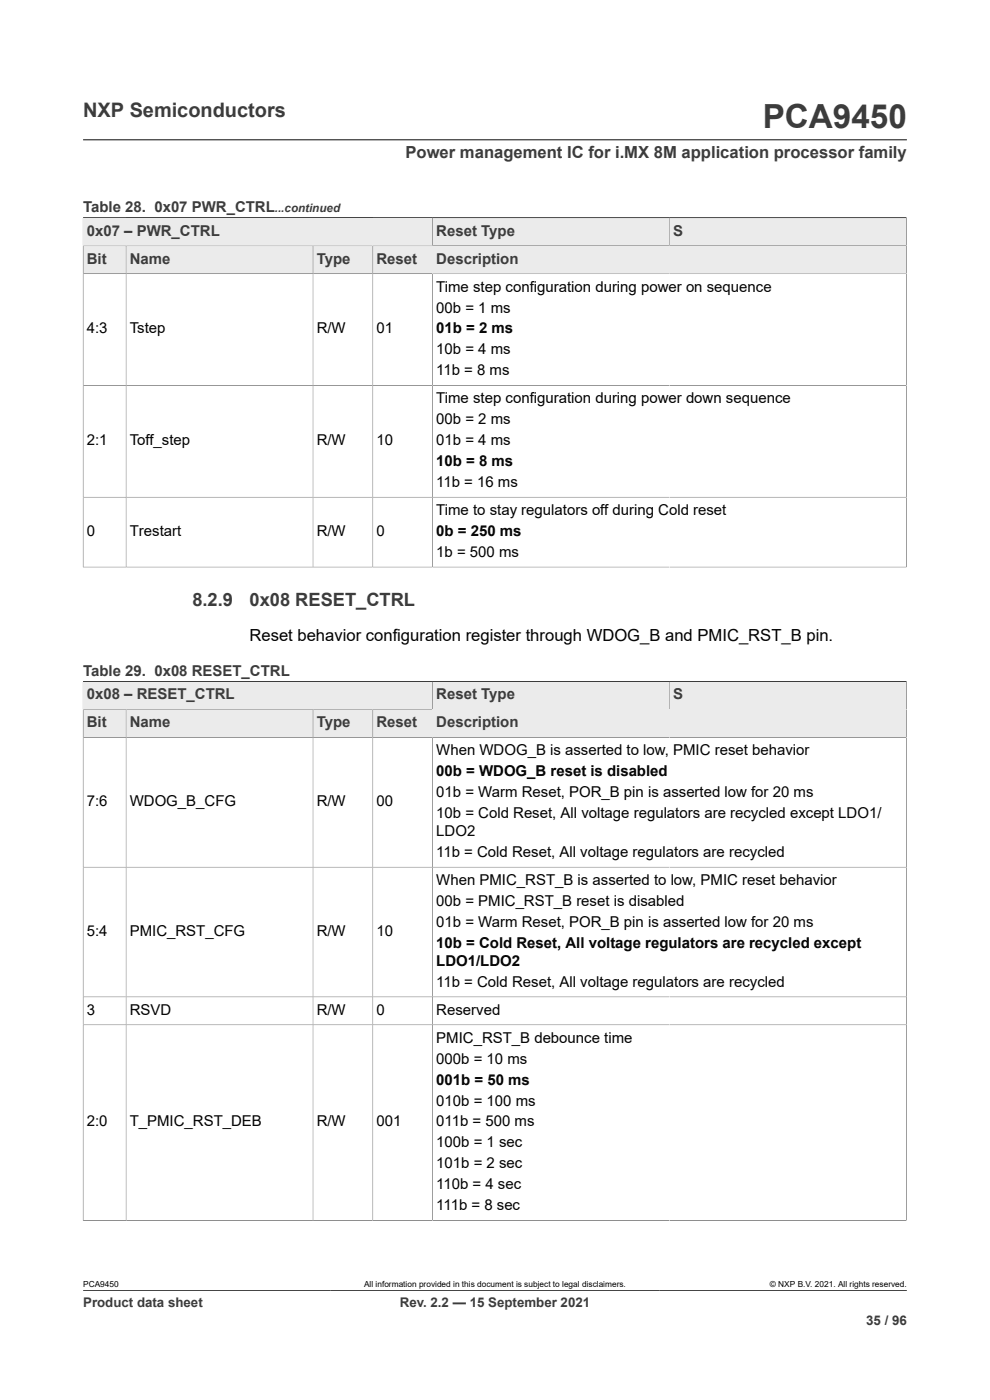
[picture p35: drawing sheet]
<svg xmlns="http://www.w3.org/2000/svg" width="210mm" height="297mm" viewBox="0 0 210 297" stroke-linecap="round" stroke-linejoin="round" font-family="sans-serif">
<defs><g id="words">
<text font-size="7.1" fill="#3c3c3c" x="161.8" y="27.2">PCA9450</text>
<text font-size="4.2" fill="#3c3c3c" x="17.6" y="24.8">NXP Semiconductors</text>
<g font-size="3.9" fill="#3c3c3c">
<text x="40.8" y="128.6">8.2.9</text>
<text x="52.9" y="128.6">0x08 RESET_CTRL</text>
</g>
<text font-size="3.5" fill="#3c3c3c" x="86" y="33.5">Power management IC for i.MX 8M application processor family</text>
<text font-size="3.5" x="52.9" y="136">Reset behavior configuration register through WDOG_B and PMIC_RST_B pin.</text>
<g font-size="3.2" fill="#3c3c3c">
<text x="17.6" y="45.1">Table 28. 0x07 PWR_CTRL</text>
<text x="18.4" y="50">0x07 – PWR_CTRL</text>
<text x="92.5" y="50">Reset Type</text>
<text x="142.8" y="50">S</text>
<text x="18.4" y="55.9">Bit</text>
<text x="27.5" y="55.9">Name</text>
<text x="67.2" y="55.9">Type</text>
<text x="79.9" y="55.9">Reset</text>
<text x="92.5" y="55.9">Description</text>
<text x="17.6" y="143.4">Table 29. 0x08 RESET_CTRL</text>
<text x="18.4" y="148.4">0x08 – RESET_CTRL</text>
<text x="92.5" y="148.4">Reset Type</text>
<text x="142.8" y="148.4">S</text>
<text x="18.4" y="154.3">Bit</text>
<text x="27.5" y="154.3">Name</text>
<text x="67.2" y="154.3">Type</text>
<text x="79.9" y="154.3">Reset</text>
<text x="92.5" y="154.3">Description</text>
</g>
<g font-size="3.2">
<text x="92.5" y="61.9">Time step configuration during power on sequence</text>
<text x="18.4" y="70.7">4:3</text>
<text x="27.5" y="70.7">Tstep</text>
<text x="67.2" y="70.7">R/W</text>
<text x="79.9" y="70.7">01</text>
<text x="92.5" y="66.3">00b = 1 ms</text>
<text x="92.5" y="70.7">01b = 2 ms</text>
<text x="92.5" y="75.2">10b = 4 ms</text>
<text x="92.5" y="79.6">11b = 8 ms</text>
<text x="92.5" y="85.6">Time step configuration during power down sequence</text>
<text x="18.4" y="94.4">2:1</text>
<text x="27.5" y="94.4">Toff_step</text>
<text x="67.2" y="94.4">R/W</text>
<text x="79.9" y="94.4">10</text>
<text x="92.5" y="90">00b = 2 ms</text>
<text x="92.5" y="94.4">01b = 4 ms</text>
<text x="92.5" y="98.9">10b = 8 ms</text>
<text x="92.5" y="103.3">11b = 16 ms</text>
<text x="18.4" y="113.7">0</text>
<text x="27.5" y="113.7">Trestart</text>
<text x="67.2" y="113.7">R/W</text>
<text x="79.9" y="113.7">0</text>
<text x="92.5" y="109.3">Time to stay regulators off during Cold reset</text>
<text x="92.5" y="113.7">0b = 250 ms</text>
<text x="92.5" y="118.2">1b = 500 ms</text>
<text x="92.5" y="160.2">When WDOG_B is asserted to low, PMIC reset behavior</text>
<text x="92.5" y="164.7">00b = WDOG_B reset is disabled</text>
<text x="18.4" y="171">7:6</text>
<text x="27.5" y="171">WDOG_B_CFG</text>
<text x="67.2" y="171">R/W</text>
<text x="79.9" y="171">00</text>
<text x="92.5" y="169.1">01b = Warm Reset, POR_B pin is asserted low for 20 ms</text>
<text x="92.5" y="173.6">10b = Cold Reset, All voltage regulators are recycled except LDO1/</text>
<text x="92.5" y="177.4">LDO2</text>
<text x="92.5" y="181.8">11b = Cold Reset, All voltage regulators are recycled</text>
<text x="92.5" y="187.8">When PMIC_RST_B is asserted to low, PMIC reset behavior</text>
<text x="92.5" y="192.2">00b = PMIC_RST_B reset is disabled</text>
<text x="92.5" y="196.6">01b = Warm Reset, POR_B pin is asserted low for 20 ms</text>
<text x="18.4" y="198.5">5:4</text>
<text x="27.5" y="198.5">PMIC_RST_CFG</text>
<text x="67.2" y="198.5">R/W</text>
<text x="79.9" y="198.5">10</text>
<text x="92.5" y="201.1">10b = Cold Reset, All voltage regulators are recycled except</text>
<text x="92.5" y="204.9">LDO1/LDO2</text>
<text x="92.5" y="209.3">11b = Cold Reset, All voltage regulators are recycled</text>
<text x="18.4" y="215.3">3</text>
<text x="27.5" y="215.3">RSVD</text>
<text x="67.2" y="215.3">R/W</text>
<text x="79.9" y="215.3">0</text>
<text x="92.5" y="215.3">Reserved</text>
<text x="92.5" y="221.2">PMIC_RST_B debounce time</text>
<text x="92.5" y="225.6">000b = 10 ms</text>
<text x="92.5" y="230.1">001b = 50 ms</text>
<text x="18.4" y="239">2:0</text>
<text x="27.5" y="239">T_PMIC_RST_DEB</text>
<text x="67.2" y="239">R/W</text>
<text x="79.9" y="239">001</text>
<text x="92.5" y="234.5">010b = 100 ms</text>
<text x="92.5" y="239">011b = 500 ms</text>
<text x="92.5" y="243.4">100b = 1 sec</text>
<text x="92.5" y="247.9">101b = 2 sec</text>
<text x="92.5" y="252.3">110b = 4 sec</text>
<text x="92.5" y="256.8">111b = 8 sec</text>
</g>
<g font-size="2.8" fill="#3c3c3c">
<text x="17.6" y="277.3">Product data sheet</text>
<text x="84.8" y="277.3">Rev. 2.2 — 15 September 2021</text>
<text x="183.7" y="281">35 / 96</text>
</g>
<text font-size="2.5" fill="#3c3c3c" x="58.3" y="45.1">...continued</text>
<g font-size="1.8">
<text x="17.6" y="273.1">PCA9450</text>
<text x="77.2" y="273.1">All information provided in this document is subject to legal disclaimers.</text>
<text x="163.3" y="273.1">© NXP B.V. 2021. All rights reserved.</text>
</g>
</g></defs>
<path d="M17.6 29.7h174.8M91.8 46.2v5.9h-74.2v-5.9h174.6" fill="none" stroke="#3c3c3c" stroke-width=".21"/>
<g fill="#ebebeb">
<path d="M17.7 46.3h74v5.8h-74z"/>
<path d="M91.8 46.3h50.1v5.8h-50.1z"/>
</g>
<path d="M91.8 46.2h50.2v5.9h-50.2z" fill="none" stroke="#3c3c3c" stroke-width=".21"/>
<path d="M142.1 46.3h50.1v5.8h-50.1z" fill="#ebebeb"/>
<path d="M142 46.2h50.2v5.9h-50.2z" fill="none" stroke="#3c3c3c" stroke-width=".21"/>
<path d="M17.7 52.2h9v5.8h-9z" fill="#ebebeb"/>
<path d="M17.6 52.1h9.1v6h-9.1z" fill="none" stroke="#3c3c3c" stroke-width=".21"/>
<path d="M26.8 52.2h39.5v5.8h-39.5z" fill="#ebebeb"/>
<path d="M26.7 52.1h39.7v6h-39.7z" fill="none" stroke="#3c3c3c" stroke-width=".21"/>
<path d="M66.5 52.2h12.5v5.8h-12.5z" fill="#ebebeb"/>
<path d="M66.4 52.1h12.7v6h-12.7z" fill="none" stroke="#3c3c3c" stroke-width=".21"/>
<path d="M79.2 52.2h12.5v5.8h-12.5z" fill="#ebebeb"/>
<path d="M79.1 52.1h113.1v6h-113.1zM91.8 52.1v6" fill="none" stroke="#3c3c3c" stroke-width=".21"/>
<path d="M91.8 52.2h100.4v5.8h-100.4z" fill="#ebebeb"/>
<path d="M17.6 46.2h174.6M26.7 58.1v62.2M66.4 58.1v62.2M79.1 58.1v62.2M91.8 58.1v62.2M17.6 81.8h174.6M17.6 105.5h174.6M17.6 120.3h174.7M17.6 120.4v-62.3h174.6v62.3M91.8 144.6v5.9h-74.2v-5.9h174.6" fill="none" stroke="#3c3c3c" stroke-width=".21"/>
<g fill="#ebebeb">
<path d="M17.7 144.7h74v5.8h-74z"/>
<path d="M91.8 144.7h50.1v5.8h-50.1z"/>
</g>
<path d="M91.8 144.6h50.2v5.9h-50.2z" fill="none" stroke="#3c3c3c" stroke-width=".21"/>
<path d="M142.1 144.7h50.1v5.8h-50.1z" fill="#ebebeb"/>
<path d="M142 144.6h50.2v5.9h-50.2z" fill="none" stroke="#3c3c3c" stroke-width=".21"/>
<path d="M17.7 150.6h9v5.8h-9z" fill="#ebebeb"/>
<path d="M17.6 150.5h9.1v5.9h-9.1z" fill="none" stroke="#3c3c3c" stroke-width=".21"/>
<path d="M26.8 150.6h39.5v5.8h-39.5z" fill="#ebebeb"/>
<path d="M26.7 150.5h39.7v5.9h-39.7z" fill="none" stroke="#3c3c3c" stroke-width=".21"/>
<path d="M66.5 150.6h12.5v5.8h-12.5z" fill="#ebebeb"/>
<path d="M66.4 150.5h12.7v5.9h-12.7z" fill="none" stroke="#3c3c3c" stroke-width=".21"/>
<path d="M79.2 150.6h12.5v5.8h-12.5z" fill="#ebebeb"/>
<path d="M79.1 150.5h113.1v5.9h-113.1zM91.8 150.5v5.9" fill="none" stroke="#3c3c3c" stroke-width=".21"/>
<path d="M91.8 150.6h100.4v5.8h-100.4z" fill="#ebebeb"/>
<path d="M17.6 144.6h174.6M26.7 156.4v102.5M66.4 156.4v102.5M79.1 156.4v102.5M91.8 156.4v102.5M17.6 184h174.6M17.6 211.5h174.6M17.6 217.4h174.6M17.6 258.9h174.7M17.6 259v-102.6h174.6v102.6M17.6 273.8h174.8" fill="none" stroke="#3c3c3c" stroke-width=".21"/>
<use href="#words"/>
</svg>
